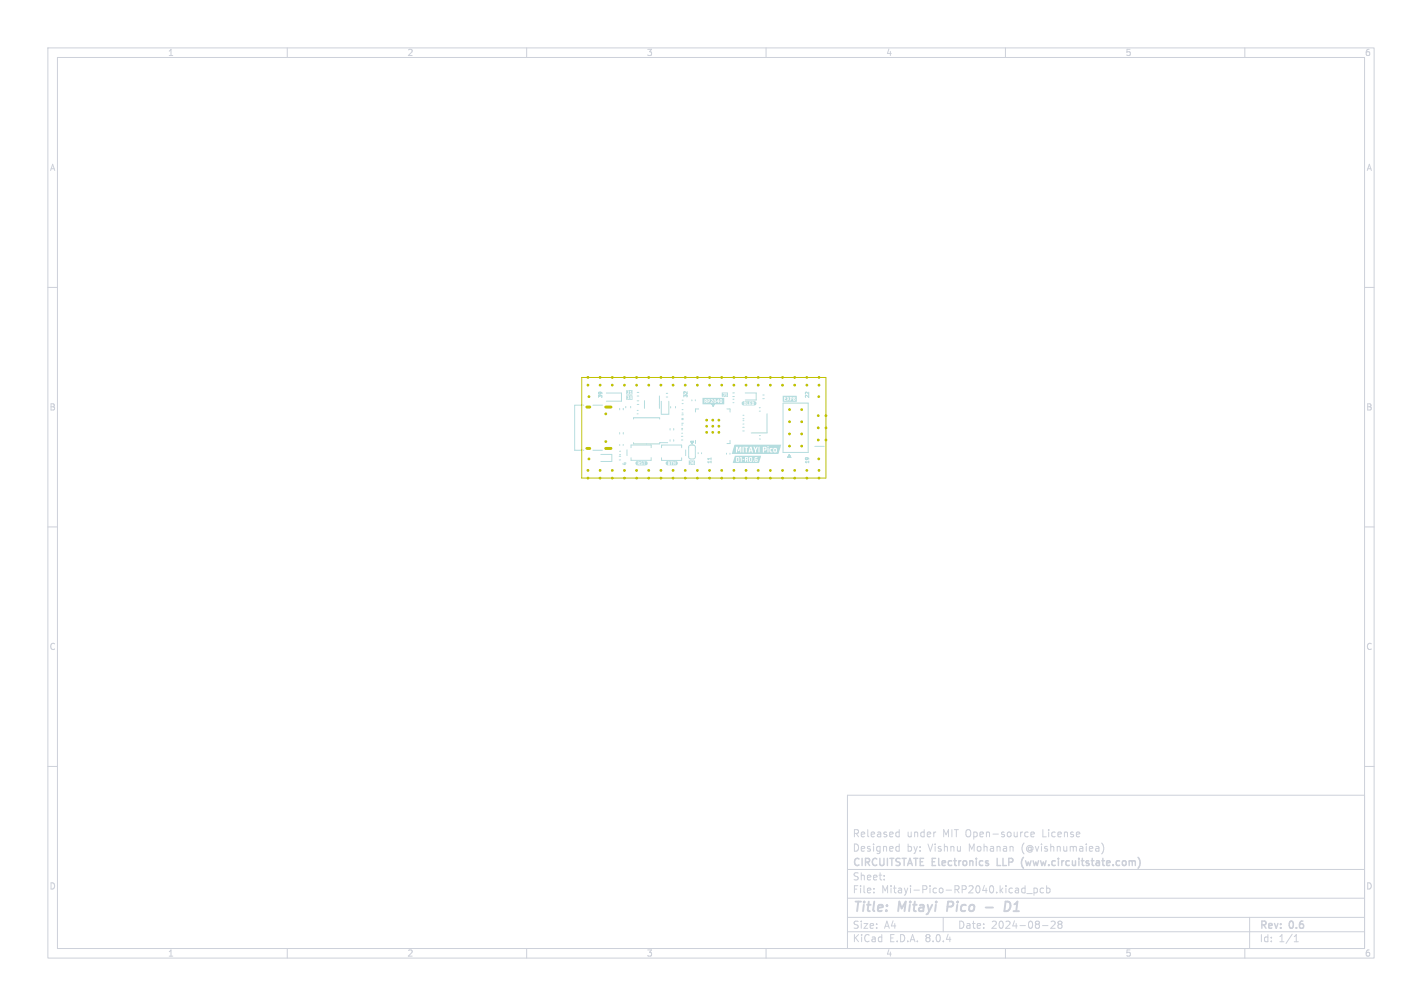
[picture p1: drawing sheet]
<svg xmlns="http://www.w3.org/2000/svg" width="297mm" height="210mm" viewBox="0 0 297 210" stroke-linecap="round" stroke-linejoin="round" font-family="sans-serif">
<defs><g id="words">
<g font-size="2.8" fill="#cdd1da">
<text x="178" y="190.9">Title:</text>
<text x="187.7" y="190.9">Mitayi</text>
<text x="198.6" y="190.9">Pico</text>
<text x="212.2" y="190.9">D1</text>
</g>
<g font-size="2.1" fill="#cdd1da">
<text x="178" y="178">Designed</text>
<text x="178" y="175">Released</text>
<text x="189.4" y="178">by:</text>
<text x="189.4" y="175">under</text>
<text x="193.9" y="178">Vishnu</text>
<text x="196.9" y="175">MIT Open-source</text>
<text x="202.5" y="178">Mohanan</text>
<text x="213.6" y="178">(@vishnumaiea)</text>
<text x="218" y="175">License</text>
<text x="178" y="184">Sheet:</text>
<text x="178" y="181.2">CIRCUITSTATE Electronics</text>
<text x="208.9" y="181.2">LLP</text>
<text x="214.6" y="181.2">(www.circuitstate.com)</text>
<text x="178" y="186.7">File:</text>
<text x="184.1" y="186.7">Mitayi-Pico-RP2040.kicad_pcb</text>
<text x="178" y="196.9">KiCad</text>
<text x="178" y="194.1">Size:</text>
<text x="184.7" y="194.1">A4</text>
<text x="185.7" y="196.9">E.D.A.</text>
<text x="193.3" y="196.9">8.0.4</text>
<text x="200" y="194.1">Date:</text>
<text x="207" y="194.1">2024-08-28</text>
<text x="263" y="194.3">Rev:</text>
<text x="263" y="196.9">Id:</text>
<text x="267.1" y="196.9">1/1</text>
<text x="269.4" y="194.3">0.6</text>
</g>
<g font-size="1.8" fill="#cdd1da">
<text x="35" y="11.9">1</text>
<text x="85" y="11.9">2</text>
<text x="135" y="11.9">3</text>
<text x="185" y="11.9">4</text>
<text x="235" y="11.9">5</text>
<text x="285" y="11.9">6</text>
<text x="10.3" y="35.9">A</text>
<text x="285.4" y="35.9">A</text>
<text x="10.3" y="85.9">B</text>
<text x="285.3" y="85.9">B</text>
<text x="10.3" y="135.9">C</text>
<text x="285.3" y="135.9">C</text>
<text x="10.3" y="185.9">D</text>
<text x="285.3" y="185.9">D</text>
<text x="35" y="199.9">1</text>
<text x="85" y="199.9">2</text>
<text x="135" y="199.9">3</text>
<text x="185" y="199.9">4</text>
<text x="235" y="199.9">5</text>
<text x="285" y="199.9">6</text>
</g>
<g font-size="1.1" fill="#b5dddf">
<text x="148.3" y="85.1">þÿ%¼</text>
<text x="165.5" y="94.6" transform="rotate(-180 165.5 94.6)">þÿ%¼</text>
</g>
<g font-size="1" fill="#b5dddf">
<text x="126" y="83.2" transform="rotate(-90 126 83.2)">39</text>
<text x="143.8" y="83.1" transform="rotate(-90 143.8 83.1)">32</text>
<text x="169.2" y="83.2" transform="rotate(-90 169.2 83.2)">22</text>
<text x="144" y="92.9">þÿ%¼</text>
<text x="131" y="97.3" transform="rotate(-90 131 97.3)">4</text>
<text x="148.8" y="96.9" transform="rotate(-90 148.8 96.9)">11</text>
<text x="169.2" y="96.9" transform="rotate(-90 169.2 96.9)">19</text>
</g>
</g></defs>
<g fill="none" stroke="#cdd1da" stroke-width=".21">
<path d="M10 10h277v190h-277zM12 12h273v186h-273zM60 10v2M110 10v2M160 10v2M210 10v2M260 10v2M10 60h2M285 60h2M10 110h2M285 110h2M10 160h2"/>
<path d="M285 160h2M177 166h108v32h-108zM187.4 176.7l.4 .1M187.4 173.7l.4 .1M187.8 173.2v1.5M187.8 176.2v1.5M187.8 177.6l-.4 .1M187.8 174.6l-.4 .1M195.3 173.7h.2M214.3 173.7l.4 .1M214.7 174.6l-.4 .1M215.3 174.2l.7-.1v-.3l-.5-.1-.2 .2 .1 .7h.6"/>
<path d="M229.3 176.7l.2 .2v.8M229.5 177.6l-.1 .1M229.5 177.1h-.1M230.1 176a1.72 1.72 0 0 1 0 2.3M60 198v2M110 198v2M160 198v2M177 194.5h108M177 191.5h108M177 187.5h108M177 181.5h108M182.5 186.3v.1"/>
<path d="M182.5 185.5v.1M184.7 183.6v.1M184.7 182.8v.1M197 191.5v3M210 198v2M214.1 184.9v1.5M214.1 185.5l-.4-.1-.3 .3 .1 .6h.6M214.5 186.5h1.1M216 185.5l.4-.1 .3 .3-.2 .6h-.5M216 185.4v1.5M217.7 193.2h1.2M218 185.5l-.5-.1-.3 .3 .2 .6h.6"/>
<path d="M218.6 185.5l.4-.1 .3 .3-.1 .6h-.6M218.6 184.9v1.5M219.5 192.4l.6-.1 .3 .4-.9 1.1h.9M221.2 192.9l-.2-.2 .2-.4 .5 .1 .1 .2-.3 .3M221.2 192.9l-.2 .3v.3l.2 .3 .5-.1 .1-.2-.1-.4-.2-.2M221.2 192.9h.3M260 198v2M261 191.5v6.5M270.3 196.6h.9M270.3 195.5l.4-.4v1.5"/>
</g>
<path d="M198 188.2l-.2 2M205.9 189.4h1.5M210 188.2a.96 .96 0 0 1 1.1 .6 .96 .96 0 0 1-.3 1.1l-.5 .3h-.5z" fill="none" stroke="#cdd1da" stroke-width=".4"/>
<path d="M208.3 179.2v1.5h.7M213.7 179l-.2 .4M238.1 179.6v1M213.5 180.8l.3 .5" fill="none" stroke="#cdd1da" stroke-width=".3"/>
<path d="M148.5 95.6v.4M153 82h.4M153 82.8h.4M163.6 84.1h5.2v10.3h-5.2z" fill="none" stroke="#b5dddf" stroke-width=".21"/>
<g fill="#b5dddf">
<path d="M143.9 96.1h1.2v1h-1.2v-.2h.4l.3-.2a.23 .23 0 0 0 .1 .3 .23 .23 0 0 0 .3-.3 .23 .23 0 0 0-.3-.2l.3-.1a.26 .26 0 0 0-.4-.1 .26 .26 0 0 0 0 .4h-.2v-.4h-.3l.2 .1v.4l-.4 .1z"/>
<circle cx="144.8" cy="96.7" r=".11"/>
</g>
<path d="M155.6 82h2.3v1.5h-2.3M158.6 90.9h.2M158.6 91.7h.2" fill="none" stroke="#b5dddf" stroke-width=".21"/>
<g fill="#b5dddf">
<path d="M156.8 93.5l.1 .5h-.2z"/>
<path d="M159.6 93.5h.3v.3h-.3z"/>
<path d="M161.8 93.7h.2v.5h-.2z"/>
<path d="M153.4 92.8h9.8l-.6 2h-9.8l.5-1.5h.4l.1 1.2 .2-.1v-.9l.2 .7h.2l.2-.7v.9h.2v-1.1h.3v1.2l.2-.1v-1.1l.4 .2 .1 1h.7l.1-.3h.4v.2l.3 .1-.3-1.2h.3l.4 1.2 .2-.1v-.4l.4-.7h.1l.1 1.2 .2-.1v-1.1h.6l.1 1.2 .2-.1v-.4h.4l.1-.5h.2v1l.2-.1v-.6h.2v.5l.2 .1h.5l-.1-.1-.3-.1v-.4h.5v.4a.4 .4 0 0 0 .4 .3 .4 .4 0 0 0 .4-.3v-.4a.4 .4 0 0 0-.4-.3 .4 .4 0 0 0-.4 .3h-.5l.3-.1v-.2h-.4l-.2 .3h-.2v-.3h-.4l-.3-.2h-1.8l-.2 .4-.2-.4h-.9l-.4 1.1h-.3v-.9h.2v-.2h-1.7l-.2 .6-.2-.6h-.8v-.1h7v.2h.2v-.2h-7.2z"/>
</g>
<path d="M145.8 94.5v.2M146.5 94.5v.2" fill="none" stroke="#b5dddf" stroke-width=".21"/>
<g fill="#b5dddf">
<path d="M139.7 96.7l.1 .1v.1h-.1z"/>
<path d="M139.7 96.5l.1 .1h-.1z"/>
<path d="M139.2 96.4h.3v.6a.29 .29 0 0 0 .4 0 .29 .29 0 0 0 0-.4v-.1h.3v.5h.5v-.4l.4 .4v-.6h-.1v.4l-.4-.4v.6h-.2v-.5l.1-.1h-.5v.1l-.8-.1 1.9-.1a.46 .46 0 0 1 .5 .5 .46 .46 0 0 1-.6 .3h-1.7l-.3-.3z"/>
</g>
<path d="M130.7 84.8v.3M131.7 84.8v.3M142.5 83.5h.2M142.5 84.3h.2M151.7 94.6v.2M152.5 94.6v.2" fill="none" stroke="#b5dddf" stroke-width=".21"/>
<g fill="#b5dddf">
<path d="M165.8 83.3l.2 .2h-.2z"/>
<path d="M165.2 83h.1v.2h-.1z"/>
<path d="M163.5 82.6h2.9v1.3h-2.9v-.3h1l.1-.3 .2 .3h.1l-.2-.4 .2-.3 .1 .7h.2v-.2h.4l.3 .3a.22 .22 0 0 0 .2-.2 .22 .22 0 0 0-.1-.3 .23 .23 0 0 0 0-.3 .23 .23 0 0 0-.3 0 .23 .23 0 0 0 0 .3l-.1 .2h-.4a.31 .31 0 0 0 .3-.4 .31 .31 0 0 0-.5-.1h-.3l-.1 .2-.1-.2h-.2l.2 .3-.3 .4v-.1h-.3v-.2h.3v-.1h-.3v-.2h.3v-.1h-.5v.7h-.2z"/>
<path d="M150 83.5v.3h-.2z"/>
<path d="M147.3 83.5h.2v.2h-.2z"/>
<path d="M147.9 83.5h.2v.2h-.2z"/>
<path d="M149.2 83.5l.2 .1-.1 .4-.1-.2 .2-.1h-.2z"/>
<path d="M150.5 83.5l.2 .1-.1 .4-.2-.2 .2-.1h-.2z"/>
<path d="M146.7 83.1h4.6v1.3h-4.6v-1.1h.5v.8h.1v-.3l.4 .3-.2-.3 .1-.3-.1-.2h.3v.8h.1l.1-.2a.27 .27 0 0 0 .3-.2 .27 .27 0 0 0 0-.3l.3 .1a.19 .19 0 0 1 .1 .2 .19 .19 0 0 1-.2 .1l-.1 .3h.5v-.1l-.3-.1 .2-.2 .2 .1a.31 .31 0 0 0 .3 .3 .31 .31 0 0 0 .4-.3v.1h.3v.2l.2-.2-.1-.2 .2 .1a.3 .3 0 0 0 .4 .3 .3 .3 0 0 0 .1-.5 .29 .29 0 0 0-.3-.3 .29 .29 0 0 0-.2 .4h-.2v-.4l-.4 .5-.1-.2a.29 .29 0 0 0-.4-.3 .29 .29 0 0 0-.2 .4h-.2a.26 .26 0 0 0 0-.4 .26 .26 0 0 0-.4 .1l-1.7-.1z"/>
<circle cx="165.9" cy="83.1" r=".11"/>
</g>
<path d="M129.4 94.2h.2M129.4 94.9h.2M139.9 91.8v.3M140.7 91.8v.3M155.1 89.2h.3M155.1 90h.3M159.3 82.5h.3M159.3 83.2h.3" fill="none" stroke="#b5dddf" stroke-width=".21"/>
<g fill="#b5dddf">
<path d="M131.8 82.8v.3h-.2z"/>
<path d="M130.8 82.5h1.3v1h-1.3v-.2h.4l.2-.2 .4 .1v.1l.2-.1-.1-.6-.4 .5-.1-.5h-.4l.2 .2v.4l-.4 .1z"/>
</g>
<g fill="none" stroke="#b5dddf" stroke-width=".21">
<path d="M121.9 84.6h-1.9v9.4h1.9M123.8 84.6h2M123.8 94h2M125.5 94.9h2.3v1.4h-2.3M126.6 82h3.2v1.7h-3.2M129.3 95.3h.3M129.3 96h.3M129.4 90.3v.3M129.4 92.8v.2M130.2 92.8v.2M130.2 90.3v.3M132.3 87.5v-.3h5.5v.3"/>
<path d="M132.3 92.4v.3h5.5v-.3h1.7M133.1 85.7h.2M133.1 86.4h.2M133.1 81.9h.3M133.1 82.7h.3M133.1 83.7h.3M133.1 84.4h.3M139.2 82.1h.3M139.2 82.9h.3M139.9 89.5v.3M140.1 84.9v.3M140.7 89.5v.3"/>
<path d="M141.1 84.9v.3M142.4 88.7h.2M142.4 89.4h.2M142.4 87.6h.3M142.4 88.4h.3M142.5 85.5h.2M142.5 86.2h.2M143.8 93.4v2l.2 .3 .3 .1h.6l.3-.3v-2.1M144.5 83.5v.2M145.2 83.5v.2M145.9 85.4h-.6v.6M151.8 85.4h.7v.6"/>
<path d="M152.5 91.9v.7h-.7M153.1 83.3h.2M153.1 84.1h.2M155.2 86.7h.2M155.2 87.4h.2M155.2 87.8h.2M155.2 88.5h.2M160.2 86.4v4h-3.3M170.2 93.2h1.9"/>
</g>
<path d="M150.8 81.9h1.2v1h-1.2v-.2h.6a.25 .25 0 0 0 .5-.1 .25 .25 0 0 0-.3-.3l.3-.3h-.4a.29 .29 0 0 0 0 .4 .29 .29 0 0 0 .3 .1l-.6 .2 .1-.7h-.3l.2 .2v.4l-.4 .1z" fill="#b5dddf"/>
<path d="M130.9 93.9v1.2M131.8 93.4v-.5h4.2v.5M131.8 95.5v.6h4.2v-.6M158.6 85.1h.2M158.6 85.8h.2" fill="none" stroke="#b5dddf" stroke-width=".21"/>
<g fill="#b5dddf">
<path d="M133.3 96.5l.2 .2h-.2z"/>
<path d="M132.8 96.4h.4v.6h.1v-.2l.4 .2a.3 .3 0 0 0 .5 0 .3 .3 0 0 0-.3-.5h.2v-.1l.4 .1v.5h.1v-.5l.2-.1h-.7a.26 .26 0 0 0-.3 .2 .26 .26 0 0 0 .3 .3h-.1a.3 .3 0 0 1-.4 0 .3 .3 0 0 1 0-.4l-.7-.1 1.9-.2a.45 .45 0 0 1 .5 .5 .45 .45 0 0 1-.5 .5l-1.8-.1-.3-.3z"/>
</g>
<path d="M142.4 89.7h.2M142.4 90.4h.2M142.4 86.6h.3M142.4 87.4h.3" fill="none" stroke="#b5dddf" stroke-width=".21"/>
<g fill="#b5dddf">
<path d="M155.5 84l.2 .2-.2 .2z"/>
<path d="M157.2 84l.2 .2-.2 .2z"/>
<path d="M155 83.9h.4v.6h1.5v-.1h-.3v-.2h.3l-.3-.2 .5-.1v.6a.38 .38 0 0 0 .4-.4 .38 .38 0 0 0-.6-.2h-.4v.6h-.1v-.1h-.3v-.5h-.1v.6h-.4a.36 .36 0 0 0 .2-.4 .36 .36 0 0 0-.4-.2h-.4l2.5-.1a.45 .45 0 0 1 .5 .4 .45 .45 0 0 1-.5 .4h-2.2l-.4-.3z"/>
<path d="M154 95.6h.2v.6h-.3z"/>
<path d="M155.8 95.6h.2v.3h-.2z"/>
<path d="M157.8 95.9l.2 .1v.2h-.2z"/>
<path d="M156.7 95.6h.2v.6h-.2z"/>
<path d="M153.5 95.1h5.5l-.5 1.6h-5.5l.4-1.3h.3l.1 1 .5-.1 .1-.7 .2 .1 .1-.1 .1 .8h.1v-.5l.5 .1v-.2l-.5 .1v-.5h.7v1h.2v-.4l.5 .4-.2-.4 .2-.3h.1v.4a.35 .35 0 0 0 .4 .3 .35 .35 0 0 0 .3-.2h.2v.2h.2l-.1-.3-.3 .1v-.5h.5v.4a.34 .34 0 0 0 .6 .3 .34 .34 0 0 0-.2-.6h-.2v-.2h.4v-.2h-.5l-.1 .3h-.5a.34 .34 0 0 0-.3-.3 .34 .34 0 0 0-.4 .3l-.4-.3h-1.2l-.3 .2-.3-.2h-.8z"/>
</g>
<path d="M129.4 85.2v.4M130.2 85.2v.4M134.6 83.7v1.6M137.7 82.7v2.6M138.1 83.8v2.7h1.6v-2.7M138.2 93.5v-.6h4.2v.6M138.2 95.6v.5h4.2v-.5M142.3 91.1h.3M142.3 91.8h.3M143.2 93.9v1.2" fill="none" stroke="#b5dddf" stroke-width=".21"/>
<path d="M130.8 81.4h1.3v1h-1.3v-.2h.5l.1-.5h.3v.4l-.2 .1h.5l-.2-.1v-.6l-.3 .2-.5-.2 .2 .2v.4l-.4 .1z" fill="#b5dddf"/>
<g fill="#b5dddf" stroke="#b5dddf" stroke-width=".21">
<circle cx="171" cy="82.8" r=".17"/>
<circle cx="147.6" cy="90.3" r=".17"/>
<circle cx="148.9" cy="90.3" r=".18"/>
<circle cx="150.1" cy="90.3" r=".17"/>
<circle cx="147.6" cy="89" r=".17"/>
<circle cx="148.9" cy="89" r=".18"/>
<circle cx="150.1" cy="89" r=".17"/>
<circle cx="147.6" cy="87.7" r=".17"/>
<circle cx="148.9" cy="87.7" r=".18"/>
<circle cx="150.1" cy="87.7" r=".17"/>
<circle cx="172.5" cy="91.8" r=".17"/>
<circle cx="170.9" cy="91.8" r=".17"/>
<circle cx="172.5" cy="89.3" r=".17"/>
<circle cx="170.9" cy="89.3" r=".17"/>
<circle cx="172.5" cy="86.8" r=".17"/>
<circle cx="170.9" cy="86.8" r=".17"/>
<circle cx="171" cy="95.8" r=".18"/>
<circle cx="126.5" cy="86.4" r=".17"/>
<circle cx="126.5" cy="92.2" r=".18"/>
<circle cx="123" cy="82.8" r=".18"/>
<circle cx="123" cy="95.8" r=".18"/>
<circle cx="122.8" cy="99.8" r=".17"/>
<circle cx="122.8" cy="98.2" r=".17"/>
<circle cx="125.3" cy="99.8" r=".17"/>
<circle cx="125.3" cy="98.2" r=".17"/>
<circle cx="127.9" cy="99.8" r=".17"/>
<circle cx="127.9" cy="98.2" r=".17"/>
<circle cx="130.4" cy="99.8" r=".17"/>
<circle cx="130.4" cy="98.2" r=".17"/>
<circle cx="133" cy="99.8" r=".17"/>
<circle cx="133" cy="98.2" r=".17"/>
<circle cx="135.5" cy="99.8" r=".17"/>
<circle cx="135.5" cy="98.2" r=".17"/>
<circle cx="138" cy="99.8" r=".17"/>
<circle cx="138" cy="98.2" r=".17"/>
<circle cx="140.6" cy="99.8" r=".17"/>
<circle cx="140.6" cy="98.2" r=".17"/>
<circle cx="143.1" cy="99.8" r=".17"/>
<circle cx="143.1" cy="98.2" r=".17"/>
<circle cx="145.7" cy="99.8" r=".17"/>
<circle cx="145.7" cy="98.2" r=".17"/>
<circle cx="148.2" cy="99.8" r=".17"/>
<circle cx="148.2" cy="98.2" r=".17"/>
<circle cx="150.7" cy="99.8" r=".17"/>
<circle cx="150.7" cy="98.2" r=".17"/>
<circle cx="153.3" cy="99.8" r=".17"/>
<circle cx="153.3" cy="98.2" r=".17"/>
<circle cx="155.8" cy="99.8" r=".17"/>
<circle cx="155.8" cy="98.2" r=".17"/>
<circle cx="158.4" cy="99.8" r=".17"/>
<circle cx="158.4" cy="98.2" r=".17"/>
<circle cx="160.9" cy="99.8" r=".17"/>
<circle cx="160.9" cy="98.2" r=".17"/>
<circle cx="163.4" cy="99.8" r=".17"/>
<circle cx="163.4" cy="98.2" r=".17"/>
<circle cx="166" cy="99.8" r=".17"/>
<circle cx="166" cy="98.2" r=".17"/>
<circle cx="168.5" cy="99.8" r=".17"/>
<circle cx="168.5" cy="98.2" r=".17"/>
<circle cx="171.1" cy="99.8" r=".17"/>
<circle cx="171.1" cy="98.2" r=".17"/>
<circle cx="164.9" cy="93.1" r=".17"/>
<circle cx="167.4" cy="93.1" r=".17"/>
<circle cx="164.9" cy="90.6" r=".17"/>
<circle cx="167.4" cy="90.6" r=".17"/>
<circle cx="164.9" cy="88" r=".17"/>
<circle cx="167.4" cy="88" r=".17"/>
<circle cx="164.9" cy="85.5" r=".17"/>
<circle cx="167.4" cy="85.5" r=".17"/>
<circle cx="122.8" cy="78.8" r=".17"/>
<circle cx="122.8" cy="80.4" r=".18"/>
<circle cx="125.3" cy="78.8" r=".17"/>
<circle cx="125.3" cy="80.4" r=".18"/>
<circle cx="127.9" cy="78.8" r=".17"/>
<circle cx="127.9" cy="80.4" r=".18"/>
<circle cx="130.4" cy="78.8" r=".17"/>
<circle cx="130.4" cy="80.4" r=".18"/>
<circle cx="133" cy="78.8" r=".17"/>
<circle cx="133" cy="80.4" r=".18"/>
<circle cx="135.5" cy="78.8" r=".17"/>
<circle cx="135.5" cy="80.4" r=".18"/>
<circle cx="138" cy="78.8" r=".17"/>
<circle cx="138" cy="80.4" r=".18"/>
<circle cx="140.6" cy="78.8" r=".17"/>
<circle cx="140.6" cy="80.4" r=".18"/>
<circle cx="143.1" cy="78.8" r=".17"/>
<circle cx="143.1" cy="80.4" r=".18"/>
<circle cx="145.7" cy="78.8" r=".17"/>
<circle cx="145.7" cy="80.4" r=".18"/>
<circle cx="148.2" cy="78.8" r=".17"/>
<circle cx="148.2" cy="80.4" r=".18"/>
<circle cx="150.7" cy="78.8" r=".17"/>
<circle cx="150.7" cy="80.4" r=".18"/>
<circle cx="153.3" cy="78.8" r=".17"/>
<circle cx="153.3" cy="80.4" r=".18"/>
<circle cx="155.8" cy="78.8" r=".17"/>
<circle cx="155.8" cy="80.4" r=".18"/>
<circle cx="158.4" cy="78.8" r=".17"/>
<circle cx="158.4" cy="80.4" r=".18"/>
<circle cx="160.9" cy="78.8" r=".17"/>
<circle cx="160.9" cy="80.4" r=".18"/>
<circle cx="163.4" cy="78.8" r=".17"/>
<circle cx="163.4" cy="80.4" r=".18"/>
<circle cx="166" cy="78.8" r=".17"/>
<circle cx="166" cy="80.4" r=".18"/>
<circle cx="168.5" cy="78.8" r=".17"/>
<circle cx="168.5" cy="80.4" r=".18"/>
<circle cx="171.1" cy="78.8" r=".17"/>
<circle cx="171.1" cy="80.4" r=".18"/>
</g>
<path d="M122.6 85h.6M122.6 93.6h.6M126.5 85h1.1M126.5 93.6h1.1" fill="none" stroke="#b5dddf" stroke-width=".6"/>
<path d="M121.5 78.8h51v21h-51z" fill="none" stroke="#c2c200" stroke-width=".21"/>
<g fill="#c2c200" stroke="#c2c200" stroke-width=".21">
<circle cx="171" cy="82.8" r=".17"/>
<circle cx="147.6" cy="90.3" r=".17"/>
<circle cx="148.9" cy="90.3" r=".18"/>
<circle cx="150.1" cy="90.3" r=".17"/>
<circle cx="147.6" cy="89" r=".17"/>
<circle cx="148.9" cy="89" r=".18"/>
<circle cx="150.1" cy="89" r=".17"/>
<circle cx="147.6" cy="87.7" r=".17"/>
<circle cx="148.9" cy="87.7" r=".18"/>
<circle cx="150.1" cy="87.7" r=".17"/>
<circle cx="172.5" cy="91.8" r=".17"/>
<circle cx="170.9" cy="91.8" r=".17"/>
<circle cx="172.5" cy="89.3" r=".17"/>
<circle cx="170.9" cy="89.3" r=".17"/>
<circle cx="172.5" cy="86.8" r=".17"/>
<circle cx="170.9" cy="86.8" r=".17"/>
<circle cx="171" cy="95.8" r=".18"/>
<circle cx="126.5" cy="86.4" r=".17"/>
<circle cx="126.5" cy="92.2" r=".18"/>
<circle cx="123" cy="82.8" r=".18"/>
<circle cx="123" cy="95.8" r=".18"/>
<circle cx="122.8" cy="99.8" r=".17"/>
<circle cx="122.8" cy="98.2" r=".17"/>
<circle cx="125.3" cy="99.8" r=".17"/>
<circle cx="125.3" cy="98.2" r=".17"/>
<circle cx="127.9" cy="99.8" r=".17"/>
<circle cx="127.9" cy="98.2" r=".17"/>
<circle cx="130.4" cy="99.8" r=".17"/>
<circle cx="130.4" cy="98.2" r=".17"/>
<circle cx="133" cy="99.8" r=".17"/>
<circle cx="133" cy="98.2" r=".17"/>
<circle cx="135.5" cy="99.8" r=".17"/>
<circle cx="135.5" cy="98.2" r=".17"/>
<circle cx="138" cy="99.8" r=".17"/>
<circle cx="138" cy="98.2" r=".17"/>
<circle cx="140.6" cy="99.8" r=".17"/>
<circle cx="140.6" cy="98.2" r=".17"/>
<circle cx="143.1" cy="99.8" r=".17"/>
<circle cx="143.1" cy="98.2" r=".17"/>
<circle cx="145.7" cy="99.8" r=".17"/>
<circle cx="145.7" cy="98.2" r=".17"/>
<circle cx="148.2" cy="99.8" r=".17"/>
<circle cx="148.2" cy="98.2" r=".17"/>
<circle cx="150.7" cy="99.8" r=".17"/>
<circle cx="150.7" cy="98.2" r=".17"/>
<circle cx="153.3" cy="99.8" r=".17"/>
<circle cx="153.3" cy="98.2" r=".17"/>
<circle cx="155.8" cy="99.8" r=".17"/>
<circle cx="155.8" cy="98.2" r=".17"/>
<circle cx="158.4" cy="99.8" r=".17"/>
<circle cx="158.4" cy="98.2" r=".17"/>
<circle cx="160.9" cy="99.8" r=".17"/>
<circle cx="160.9" cy="98.2" r=".17"/>
<circle cx="163.4" cy="99.8" r=".17"/>
<circle cx="163.4" cy="98.2" r=".17"/>
<circle cx="166" cy="99.8" r=".17"/>
<circle cx="166" cy="98.2" r=".17"/>
<circle cx="168.5" cy="99.8" r=".17"/>
<circle cx="168.5" cy="98.2" r=".17"/>
<circle cx="171.1" cy="99.8" r=".17"/>
<circle cx="171.1" cy="98.2" r=".17"/>
<circle cx="164.9" cy="93.1" r=".17"/>
<circle cx="167.4" cy="93.1" r=".17"/>
<circle cx="164.9" cy="90.6" r=".17"/>
<circle cx="167.4" cy="90.6" r=".17"/>
<circle cx="164.9" cy="88" r=".17"/>
<circle cx="167.4" cy="88" r=".17"/>
<circle cx="164.9" cy="85.5" r=".17"/>
<circle cx="167.4" cy="85.5" r=".17"/>
<circle cx="122.8" cy="78.8" r=".17"/>
<circle cx="122.8" cy="80.4" r=".18"/>
<circle cx="125.3" cy="78.8" r=".17"/>
<circle cx="125.3" cy="80.4" r=".18"/>
<circle cx="127.9" cy="78.8" r=".17"/>
<circle cx="127.9" cy="80.4" r=".18"/>
<circle cx="130.4" cy="78.8" r=".17"/>
<circle cx="130.4" cy="80.4" r=".18"/>
<circle cx="133" cy="78.8" r=".17"/>
<circle cx="133" cy="80.4" r=".18"/>
<circle cx="135.5" cy="78.8" r=".17"/>
<circle cx="135.5" cy="80.4" r=".18"/>
<circle cx="138" cy="78.8" r=".17"/>
<circle cx="138" cy="80.4" r=".18"/>
<circle cx="140.6" cy="78.8" r=".17"/>
<circle cx="140.6" cy="80.4" r=".18"/>
<circle cx="143.1" cy="78.8" r=".17"/>
<circle cx="143.1" cy="80.4" r=".18"/>
<circle cx="145.7" cy="78.8" r=".17"/>
<circle cx="145.7" cy="80.4" r=".18"/>
<circle cx="148.2" cy="78.8" r=".17"/>
<circle cx="148.2" cy="80.4" r=".18"/>
<circle cx="150.7" cy="78.8" r=".17"/>
<circle cx="150.7" cy="80.4" r=".18"/>
<circle cx="153.3" cy="78.8" r=".17"/>
<circle cx="153.3" cy="80.4" r=".18"/>
<circle cx="155.8" cy="78.8" r=".17"/>
<circle cx="155.8" cy="80.4" r=".18"/>
<circle cx="158.4" cy="78.8" r=".17"/>
<circle cx="158.4" cy="80.4" r=".18"/>
<circle cx="160.9" cy="78.8" r=".17"/>
<circle cx="160.9" cy="80.4" r=".18"/>
<circle cx="163.4" cy="78.8" r=".17"/>
<circle cx="163.4" cy="80.4" r=".18"/>
<circle cx="166" cy="78.8" r=".17"/>
<circle cx="166" cy="80.4" r=".18"/>
<circle cx="168.5" cy="78.8" r=".17"/>
<circle cx="168.5" cy="80.4" r=".18"/>
<circle cx="171.1" cy="78.8" r=".17"/>
<circle cx="171.1" cy="80.4" r=".18"/>
</g>
<path d="M122.6 85h.6M122.6 93.6h.6M126.5 85h1.1M126.5 93.6h1.1" fill="none" stroke="#c2c200" stroke-width=".6"/>
<use href="#words"/>
</svg>
